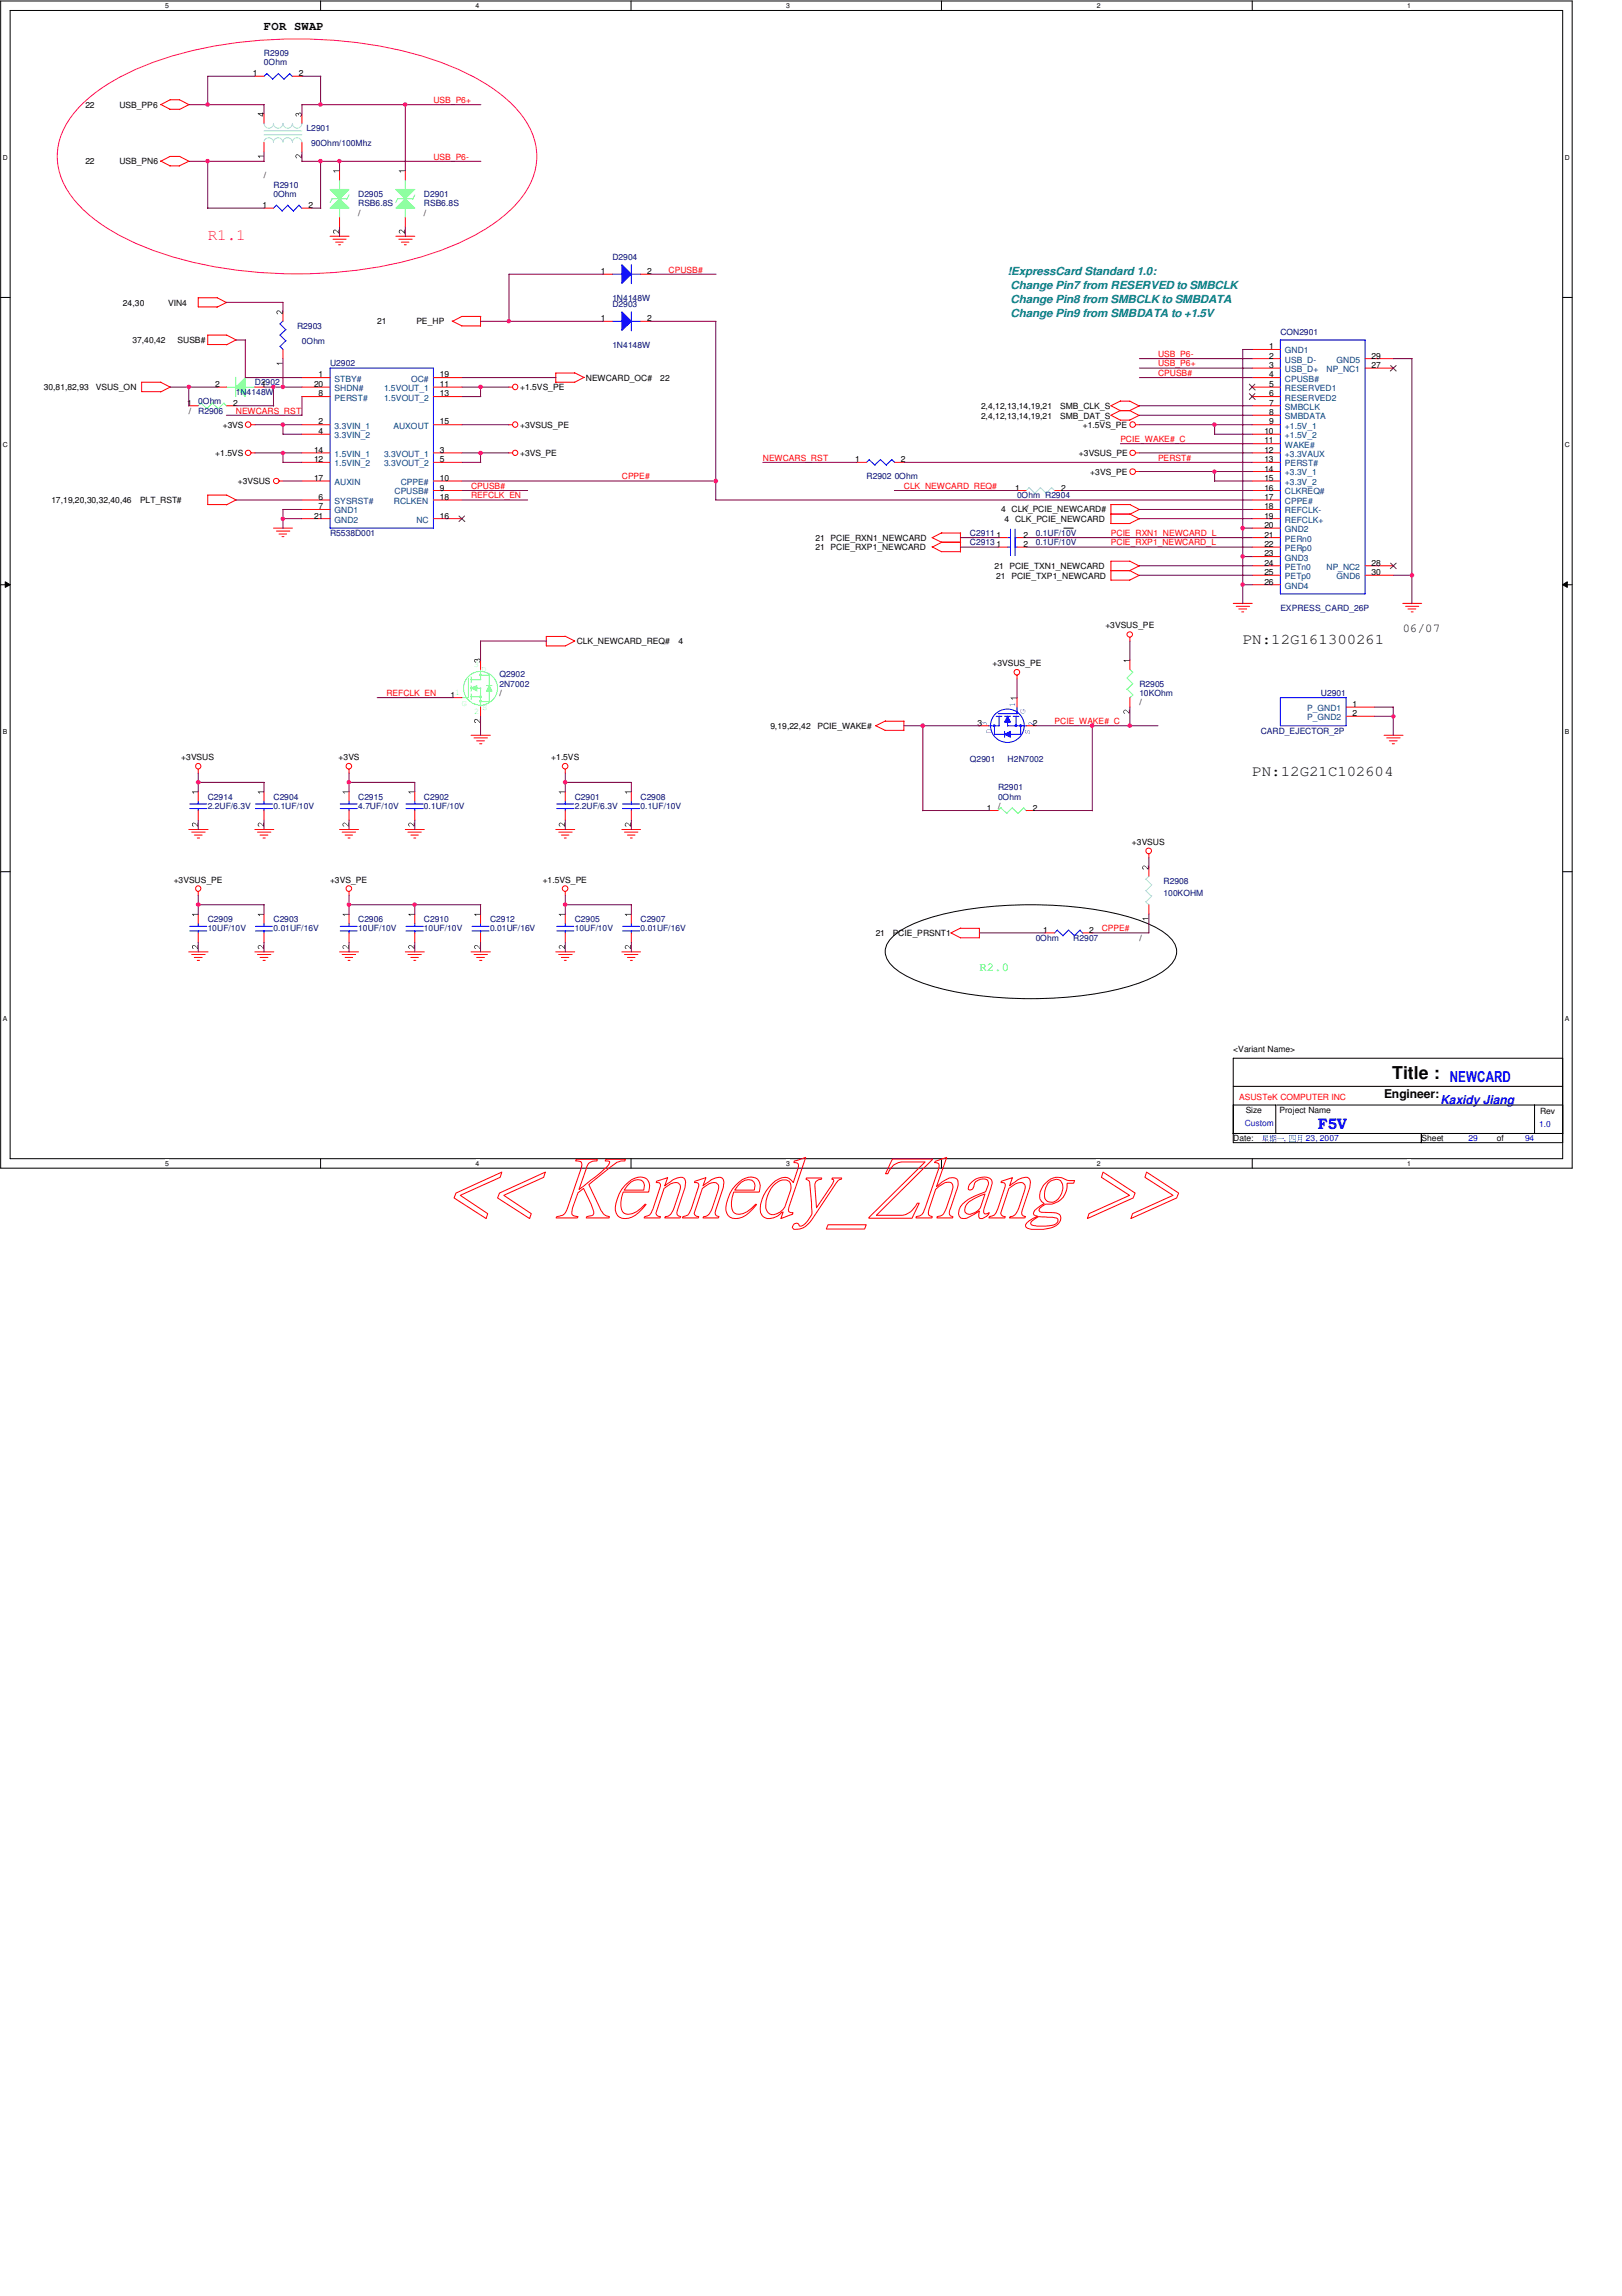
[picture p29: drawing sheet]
<svg xmlns="http://www.w3.org/2000/svg" width="210mm" height="297mm" viewBox="0 0 210 297" stroke-linecap="round" stroke-linejoin="round" font-family="sans-serif">
<defs><g id="words">
<text font-size="2.3" x="180.2" y="139.7">Title :</text>
<text font-size="2.1" fill="#ff0080" x="26.9" y="31">R1.1</text>
<g font-size="1.9">
<text x="160.8" y="83.3">PN:12G161300261</text>
<text x="162.1" y="100.3">PN:12G21C102604</text>
</g>
<g font-size="1.9" fill="#00f">
<text x="187.6" y="140">NEWCARD</text>
<text x="170.6" y="146">F5V</text>
</g>
<g font-size="1.6">
<text x="34.2" y="3.9">FOR SWAP</text>
<text x="181.5" y="81.7">06/07</text>
<text x="179.1" y="142">Engineer:</text>
</g>
<text font-size="1.6" fill="#0f0" x="126.7" y="125.6">R2.0</text>
<text font-size="1.6" fill="#00f" x="186.4" y="142.8">Kaxidy Jiang</text>
<g font-size="1.4" fill="#008080">
<text x="130.4" y="35.6">!ExpressCard Standard 1.0:</text>
<text x="130.8" y="37.4">Change Pin7 from RESERVED to SMBCLK</text>
<text x="130.8" y="39.2">Change Pin8 from SMBCLK to SMBDATA</text>
<text x="130.8" y="41">Change Pin9 from SMBDATA to +1.5V</text>
</g>
<g font-size="1.1">
<text x="32.7" y="9.9">1</text>
<text x="38.7" y="9.9">2</text>
<text x="11" y="13.9">22</text>
<text x="15.5" y="13.9">USB_PP6</text>
<text x="11" y="21.3">22</text>
<text x="15.5" y="21.3">USB_PN6</text>
<text x="34.2" y="23.1">/</text>
<text x="34" y="26.9">1</text>
<text x="39.9" y="26.9">2</text>
<text x="46.4" y="27.9">/</text>
<text x="54.9" y="27.9">/</text>
<text x="77.8" y="35.4">1</text>
<text x="83.7" y="35.4">2</text>
<text x="15.9" y="39.5">24,30</text>
<text x="21.8" y="39.5">VIN4</text>
<text x="48.8" y="42">21</text>
<text x="53.9" y="42">PE_HP</text>
<text x="77.8" y="41.5">1</text>
<text x="83.7" y="41.5">2</text>
<text x="17.1" y="44.4">37,40,42</text>
<text x="23" y="44.4">SUSB#</text>
<text x="164.3" y="47.6">3</text>
<text x="164.3" y="46.4">2</text>
<text x="164.3" y="45.2">1</text>
<text x="177.5" y="47.6">27</text>
<text x="177.5" y="46.4">29</text>
<text x="5.7" y="50.5">30,81,82,93</text>
<text x="12.4" y="50.5">VSUS_ON</text>
<text x="24.2" y="52.5">1</text>
<text x="24.4" y="53.5">/</text>
<text x="27.9" y="50">2</text>
<text x="30.2" y="52.5">2</text>
<text x="33.8" y="50">1</text>
<text x="40.6" y="50">20</text>
<text x="41.2" y="51.3">8</text>
<text x="41.2" y="48.8">1</text>
<text x="56.9" y="51.3">13</text>
<text x="56.9" y="48.8">19</text>
<text x="56.9" y="50">11</text>
<text x="67.3" y="50.5">+1.5VS_PE</text>
<text x="75.8" y="49.3">NEWCARD_OC#</text>
<text x="85.4" y="49.3">22</text>
<text x="127" y="52.9">2,4,12,13,14,19,21</text>
<text x="137.2" y="52.9">SMB_CLK_S</text>
<text x="164.3" y="53.7">8</text>
<text x="164.3" y="52.5">7</text>
<text x="164.3" y="51.3">6</text>
<text x="164.3" y="50">5</text>
<text x="164.3" y="48.8">4</text>
<text x="27.9" y="59">+1.5VS</text>
<text x="28.8" y="55.4">+3VS</text>
<text x="40.6" y="58.6">14</text>
<text x="40.6" y="59.8">12</text>
<text x="41.2" y="56.1">4</text>
<text x="41.2" y="54.9">2</text>
<text x="56.9" y="54.9">15</text>
<text x="56.9" y="59.8">5</text>
<text x="56.9" y="58.6">3</text>
<text x="67.3" y="59">+3VS_PE</text>
<text x="67.3" y="55.4">+3VSUS_PE</text>
<text x="110.7" y="59.8">1</text>
<text x="116.6" y="59.8">2</text>
<text x="127" y="54.1">2,4,12,13,14,19,21</text>
<text x="137.2" y="54.1">SMB_DAT_S</text>
<text x="139.6" y="59">+3VSUS_PE</text>
<text x="140.1" y="55.4">+1.5VS_PE</text>
<text x="163.6" y="59.8">13</text>
<text x="163.6" y="58.6">12</text>
<text x="163.6" y="57.4">11</text>
<text x="163.6" y="56.1">10</text>
<text x="164.3" y="54.9">9</text>
<text x="6.6" y="65.1">17,19,20,30,32,40,46</text>
<text x="18.1" y="65.1">PLT_RST#</text>
<text x="30.8" y="62.7">+3VSUS</text>
<text x="40.6" y="62.2">17</text>
<text x="41.2" y="65.9">7</text>
<text x="41.2" y="64.6">6</text>
<text x="56.9" y="64.6">18</text>
<text x="56.9" y="62.2">10</text>
<text x="56.9" y="63.5">9</text>
<text x="131.4" y="63.5">1</text>
<text x="137.3" y="63.5">2</text>
<text x="141.1" y="61.4">+3VS_PE</text>
<text x="163.6" y="65.9">18</text>
<text x="163.6" y="64.6">17</text>
<text x="163.6" y="63.5">16</text>
<text x="163.6" y="62.2">15</text>
<text x="163.6" y="61">14</text>
<text x="40.6" y="67.1">21</text>
<text x="56.9" y="67.1">16</text>
<text x="105.5" y="70">21 PCIE_RXN1_NEWCARD</text>
<text x="105.5" y="71.2">21 PCIE_RXP1_NEWCARD</text>
<text x="128.9" y="69.6">1</text>
<text x="128.9" y="70.7">1</text>
<text x="129.5" y="66.3">4 CLK_PCIE_NEWCARD#</text>
<text x="130" y="67.5">4 CLK_PCIE_NEWCARD</text>
<text x="132.5" y="69.6">2</text>
<text x="132.5" y="70.7">2</text>
<text x="132.8" y="66.2">/</text>
<text x="163.6" y="72">23</text>
<text x="163.6" y="70.7">22</text>
<text x="163.6" y="69.6">21</text>
<text x="163.6" y="68.3">20</text>
<text x="163.6" y="67.1">19</text>
<text x="128.7" y="73.6">21 PCIE_TXN1_NEWCARD</text>
<text x="128.9" y="74.8">21</text>
<text x="130.9" y="74.8">PCIE_TXP1_NEWCARD</text>
<text x="163.6" y="75.6">26</text>
<text x="163.6" y="74.4">25</text>
<text x="163.6" y="73.2">24</text>
<text x="177.5" y="73.2">28</text>
<text x="177.5" y="74.4">30</text>
<text x="74.6" y="83.4">CLK_NEWCARD_REQ#</text>
<text x="87.8" y="83.4">4</text>
<text x="143" y="81.3">+3VSUS_PE</text>
<text x="128.4" y="86.1">+3VSUS_PE</text>
<text x="58.3" y="90.3">1</text>
<text x="64.6" y="90">/</text>
<text x="99.7" y="94.3">9,19,22,42</text>
<text x="105.8" y="94.3">PCIE_WAKE#</text>
<text x="126.5" y="93.9">3</text>
<text x="133.6" y="93.9">2</text>
<text x="147.4" y="91.3">/</text>
<text x="175" y="91.4">1</text>
<text x="175" y="92.7">2</text>
<text x="23.5" y="98.3">+3VSUS</text>
<text x="43.8" y="98.3">+3VS</text>
<text x="71.3" y="98.3">+1.5VS</text>
<text x="127.7" y="104.9">1</text>
<text x="129.2" y="104.6">/</text>
<text x="133.6" y="104.9">2</text>
<text x="146.5" y="109.3">+3VSUS</text>
<text x="22.5" y="114.2">+3VSUS_PE</text>
<text x="42.7" y="114.2">+3VS_PE</text>
<text x="70.2" y="114.2">+1.5VS_PE</text>
<text x="113.3" y="121.1">21</text>
<text x="115.5" y="121.1">PCIE_PRSNT1</text>
<text x="135" y="120.7">1</text>
<text x="141" y="120.7">2</text>
<text x="147.4" y="121.7">/</text>
<text x="159.6" y="136.1">&lt;Variant Name&gt;</text>
<text x="161.2" y="144">Size</text>
<text x="165.6" y="144">Project Name</text>
<text x="159.6" y="147.7">Date:</text>
<text x="183.9" y="147.7">Sheet</text>
<text x="193.7" y="147.7">of</text>
<text x="199.3" y="144.1">Rev</text>
</g>
<g font-size="1.1" fill="#000080">
<text x="34.2" y="7.2">R2909</text>
<text x="34.2" y="8.5">0Ohm</text>
<text x="39.7" y="17">L2901</text>
<text x="40.3" y="18.9">90Ohm/100Mhz</text>
<text x="35.4" y="24.3">R2910</text>
<text x="35.4" y="25.5">0Ohm</text>
<text x="46.4" y="25.5">D2905</text>
<text x="46.4" y="26.7">RSB6.8S</text>
<text x="54.9" y="25.5">D2901</text>
<text x="54.9" y="26.7">RSB6.8S</text>
<text x="79.2" y="33.7">D2904</text>
<text x="79.2" y="38.9">1N4148W</text>
<text x="79.2" y="39.8">D2903</text>
<text x="38.4" y="42.6">R2903</text>
<text x="39.1" y="44.5">0Ohm</text>
<text x="42.7" y="47.4">U2902</text>
<text x="79.2" y="45">1N4148W</text>
<text x="165.7" y="43.4">CON2901</text>
<text x="25.7" y="53.5">R2906</text>
<text x="25.7" y="52.3">0Ohm</text>
<text x="30.5" y="51.1">1N4148W</text>
<text x="33" y="49.9">D2902</text>
<text x="112.1" y="62">R2902 0Ohm</text>
<text x="131.6" y="64.5">0Ohm R2904</text>
<text x="42.7" y="69.3">R5538D001</text>
<text x="125.5" y="69.3">C2911</text>
<text x="125.5" y="70.6">C2913</text>
<text x="134" y="69.3">0.1UF/10V</text>
<text x="134" y="70.6">0.1UF/10V</text>
<text x="165.7" y="79.1">EXPRESS_CARD_26P</text>
<text x="64.6" y="87.6">Q2902</text>
<text x="64.6" y="88.9">2N7002</text>
<text x="147.4" y="88.9">R2905</text>
<text x="147.4" y="90">10KOhm</text>
<text x="163.2" y="94.9">CARD_EJECTOR_2P</text>
<text x="170.9" y="90">U2901</text>
<text x="125.5" y="98.6">Q2901</text>
<text x="130.4" y="98.6">H2N7002</text>
<text x="26.9" y="103.5">C2914</text>
<text x="26.9" y="104.6">2.2UF/6.3V</text>
<text x="35.4" y="103.5">C2904</text>
<text x="35.4" y="104.6">0.1UF/10V</text>
<text x="46.4" y="103.5">C2915</text>
<text x="46.4" y="104.6">4.7UF/10V</text>
<text x="54.9" y="103.5">C2902</text>
<text x="54.9" y="104.6">0.1UF/10V</text>
<text x="74.4" y="103.5">C2901</text>
<text x="74.4" y="104.6">2.2UF/6.3V</text>
<text x="82.9" y="103.5">C2908</text>
<text x="82.9" y="104.6">0.1UF/10V</text>
<text x="129.2" y="102.2">R2901</text>
<text x="129.2" y="103.5">0Ohm</text>
<text x="26.9" y="119.3">C2909</text>
<text x="35.4" y="119.3">C2903</text>
<text x="46.4" y="119.3">C2906</text>
<text x="54.9" y="119.3">C2910</text>
<text x="63.4" y="119.3">C2912</text>
<text x="74.4" y="119.3">C2905</text>
<text x="82.9" y="119.3">C2907</text>
<text x="150.6" y="114.4">R2908</text>
<text x="150.6" y="115.9">100KOHM</text>
<text x="26.9" y="120.5">10UF/10V</text>
<text x="35.4" y="120.5">0.01UF/16V</text>
<text x="46.4" y="120.5">10UF/10V</text>
<text x="54.9" y="120.5">10UF/10V</text>
<text x="63.4" y="120.5">0.01UF/16V</text>
<text x="74.4" y="120.5">10UF/10V</text>
<text x="82.9" y="120.5">0.01UF/16V</text>
<text x="134" y="121.7">0Ohm</text>
<text x="138.9" y="121.7">R2907</text>
</g>
<g font-size="1.1" fill="#f00">
<text x="56.1" y="13.3">USB_P6+</text>
<text x="56.1" y="20.7">USB_P6-</text>
<text x="86.5" y="35.3">CPUSB#</text>
<text x="149.9" y="47.4">USB_P6+</text>
<text x="149.9" y="46.2">USB_P6-</text>
<text x="30.5" y="53.5">NEWCARS_RST</text>
<text x="149.9" y="48.6">CPUSB#</text>
<text x="98.7" y="59.6">NEWCARS_RST</text>
<text x="145" y="57.2">PCIE_WAKE#_C</text>
<text x="149.9" y="59.6">PERST#</text>
<text x="61" y="63.2">CPUSB#</text>
<text x="61" y="64.5">REFCLK_EN</text>
<text x="80.5" y="62">CPPE#</text>
<text x="117" y="63.2">CLK_NEWCARD_REQ#</text>
<text x="143.8" y="70.6">PCIE_RXP1_NEWCARD_L</text>
<text x="143.8" y="69.3">PCIE_RXN1_NEWCARD_L</text>
<text x="50" y="90">REFCLK_EN</text>
<text x="136.5" y="93.7">PCIE_WAKE#_C</text>
<text x="142.6" y="120.5">CPPE#</text>
<text x="160.4" y="142.3">ASUSTeK COMPUTER INC</text>
</g>
<g font-size="1.1" fill="#004080">
<text x="166.3" y="46.9">USB_D-</text>
<text x="166.3" y="45.7">GND1</text>
<text x="173" y="46.9">GND5</text>
<text x="43.3" y="50.6">SHDN#</text>
<text x="43.3" y="51.8">PERST#</text>
<text x="43.3" y="49.4">STBY#</text>
<text x="49.7" y="50.6">1.5VOUT_1</text>
<text x="49.7" y="51.8">1.5VOUT_2</text>
<text x="53.2" y="49.4">OC#</text>
<text x="166.3" y="53">SMBCLK</text>
<text x="166.3" y="51.8">RESERVED2</text>
<text x="166.3" y="50.6">RESERVED1</text>
<text x="166.3" y="49.4">CPUSB#</text>
<text x="166.3" y="48.1">USB_D+</text>
<text x="171.7" y="48.1">NP_NC1</text>
<text x="43.3" y="59.1">1.5VIN_1</text>
<text x="43.3" y="56.7">3.3VIN_2</text>
<text x="43.3" y="55.5">3.3VIN_1</text>
<text x="49.7" y="59.1">3.3VOUT_1</text>
<text x="50.9" y="55.5">AUXOUT</text>
<text x="166.3" y="59.1">+3.3VAUX</text>
<text x="166.3" y="57.9">WAKE#</text>
<text x="166.3" y="56.7">+1.5V_2</text>
<text x="166.3" y="55.5">+1.5V_1</text>
<text x="166.3" y="54.2">SMBDATA</text>
<text x="43.3" y="65.2">SYSRST#</text>
<text x="43.3" y="62.7">AUXIN</text>
<text x="43.3" y="60.3">1.5VIN_2</text>
<text x="49.7" y="60.3">3.3VOUT_2</text>
<text x="51" y="65.2">RCLKEN</text>
<text x="51.1" y="64">CPUSB#</text>
<text x="51.9" y="62.7">CPPE#</text>
<text x="166.3" y="65.2">CPPE#</text>
<text x="166.3" y="64">CLKREQ#</text>
<text x="166.3" y="62.7">+3.3V_2</text>
<text x="166.3" y="61.5">+3.3V_1</text>
<text x="166.3" y="60.3">PERST#</text>
<text x="43.3" y="67.6">GND2</text>
<text x="43.3" y="66.4">GND1</text>
<text x="53.9" y="67.6">NC</text>
<text x="166.3" y="71.3">PERp0</text>
<text x="166.3" y="70.1">PERn0</text>
<text x="166.3" y="68.8">GND2</text>
<text x="166.3" y="67.6">REFCLK+</text>
<text x="166.3" y="66.4">REFCLK-</text>
<text x="166.3" y="76.2">GND4</text>
<text x="166.3" y="74.9">PETp0</text>
<text x="166.3" y="73.7">PETn0</text>
<text x="166.3" y="72.5">GND3</text>
<text x="171.7" y="73.7">NP_NC2</text>
<text x="173" y="74.9">GND6</text>
<text x="169.2" y="92">P_GND1</text>
<text x="169.2" y="93.2">P_GND2</text>
</g>
<g font-size="1.1" fill="#80ff80">
<text x="58.9" y="90">1</text>
<text x="61.3" y="86.3">3</text>
<text x="62.3" y="86.9">D</text>
<text x="59.8" y="91.3">G</text>
<text x="61.3" y="92.4">2</text>
<text x="62.4" y="91.9">S</text>
</g>
<g font-size="1.1" fill="#00f">
<text x="161.1" y="145.7">Custom</text>
<text x="166.2" y="147.7">,</text>
<text x="169" y="147.7">23, 2007</text>
<text x="190" y="147.7">29</text>
<text x="197.4" y="147.7">94</text>
<text x="199.2" y="145.8">1.0</text>
</g>
<g font-size=".9">
<text x="21.4" y="1">5</text>
<text x="61.6" y="1">4</text>
<text x="101.7" y="1">3</text>
<text x="141.9" y="1">2</text>
<text x="182.1" y="1">1</text>
<text x=".4" y="20.7">D</text>
<text x="202.5" y="20.7">D</text>
<text x=".4" y="57.8">C</text>
<text x="202.5" y="57.8">C</text>
<text x=".4" y="95">B</text>
<text x="202.5" y="95">B</text>
<text x=".4" y="132.1">A</text>
<text x="202.5" y="132.1">A</text>
<text x="21.4" y="150.8">5</text>
<text x="61.6" y="150.8">4</text>
<text x="101.7" y="150.8">3</text>
<text x="141.9" y="150.8">2</text>
<text x="182.1" y="150.8">1</text>
</g>
</g></defs>
<path d="M.1 .1h203.4v151h-203.4zM1.3 1.4h200.9v148.5h-200.9z" fill="none" stroke="#000" stroke-width=".13"/>
<g fill="#fff">
<path d="M21.4 .3h.5v.9h-.5z"/>
<path d="M21.4 150h.5v1h-.5z"/>
</g>
<path d="M41.5 .1v1.3M41.5 149.9v1.2" fill="none" stroke="#000" stroke-width=".13"/>
<g fill="#fff">
<path d="M61.6 .3h.5v.9h-.5z"/>
<path d="M61.6 150h.5v1h-.5z"/>
</g>
<path d="M81.7 .1v1.3M81.7 149.9v1.2" fill="none" stroke="#000" stroke-width=".13"/>
<g fill="#fff">
<path d="M101.7 .3h.5v.9h-.5z"/>
<path d="M101.7 150h.5v1h-.5z"/>
</g>
<path d="M121.8 .1v1.3M121.8 149.9v1.2" fill="none" stroke="#000" stroke-width=".13"/>
<g fill="#fff">
<path d="M141.9 .3h.5v.9h-.5z"/>
<path d="M141.9 150h.5v1h-.5z"/>
</g>
<path d="M162.1 .1v1.3M162.1 149.9v1.2" fill="none" stroke="#000" stroke-width=".13"/>
<g fill="#fff">
<path d="M182.1 .3h.5v.9h-.5z"/>
<path d="M182.1 150h.5v1h-.5z"/>
<path d="M.4 19.9h.6v1h-.6z"/>
<path d="M202.5 19.9h.7v1h-.7z"/>
<path d="M.4 57h.6v1h-.6z"/>
<path d="M202.5 57h.7v1h-.7z"/>
</g>
<path d="M.1 38.5h1.2M202.2 38.5h1.3" fill="none" stroke="#000" stroke-width=".13"/>
<g fill="#fff">
<path d="M.4 94.1h.6v1.1h-.6z"/>
<path d="M202.5 94.1h.6v1.1h-.6z"/>
</g>
<path d="M.1 75.6h1.2M.7 75.3l.6 .3-.6 .4zM202.2 75.6l.6-.3v.7zM202.2 75.6h1.3" fill="none" stroke="#000" stroke-width=".13"/>
<path d="M.7 75.3l.6 .3-.6 .4zM202.2 75.6l.6-.3v.7z" fill="#000"/>
<g fill="#fff">
<path d="M.4 131.3h.6v1h-.6z"/>
<path d="M202.5 131.3h.6v1h-.6z"/>
</g>
<path d="M137.7 68.3h1.2M.1 112.8h1.2M202.2 112.8h1.3M115.5 121.2a15.2 15.2 0 0 1 6.8-3 52.8 52.8 0 0 1 23.7 .4 13.8 13.8 0 0 1 5.3 2.6 2.39 2.39 0 0 1 0 3.8 15.3 15.3 0 0 1-6.8 3 52.1 52.1 0 0 1-23.7-.4 13.8 13.8 0 0 1-5.3-2.6 2.39 2.39 0 0 1 0-3.8z" fill="none" stroke="#000" stroke-width=".13"/>
<path d="M10.9 13.2a27.8 27.8 0 0 1 11.2-5.9 60 60 0 0 1 32.7 0 29.2 29.2 0 0 1 11.2 5.9 9.7 9.7 0 0 1 3.5 7 9.7 9.7 0 0 1-3.5 7 30.5 30.5 0 0 1-13.3 6.5 59.3 59.3 0 0 1-32.6-1.2 25.1 25.1 0 0 1-10.3-6.4 8.4 8.4 0 0 1 0-11.8z" fill="none" stroke="#ff0080" stroke-width=".13"/>
<g fill="#00f">
<path d="M165.2 147.3h.8l.1-.1 .1 .1z"/>
<path d="M163.5 146.9h.5zM163.5 147l.5 .1zM163.5 147.2h.5zM163.4 146.9l.1 .4v-.4zM164 146.9v.3zM163.5 147.2l-.2 .4 .3-.3zM163.5 147.4h.6zM163.4 147.6h.6v-.1v.1zM163.7 147.2l.1 .6v-.5zM163.3 147.7l.9 .1-.1-.1z"/>
<path d="M164.4 147.2h.2zM164.4 147.3l.2 .1zM164.8 146.9h.3zM164.8 147.2h.3zM164.8 147.4h.3zM164.3 147h.5l-.1-.1zM164.4 146.8l.1 .7v-.6zM164.6 146.8l.1 .7v-.6zM164.3 147.5h.5l-.1-.1zM164.4 147.6l-.1 .2 .2-.2zM164.5 147.6l.2 .1v-.1zM164.8 146.9v.5l-.1 .4 .2-.4v-.5zM165.1 146.9v.8h-.2l.2 .1v-.1v-.8z"/>
<path d="M166.9 146.9h.7zM166.9 147.7h.7zM166.8 146.9l.1 .8v-.8zM167.6 146.9v.8h.1zM167.1 146.9v.4l-.1 .2 .1-.2zM167.3 146.9v.5h.2v-.2v.2h-.2z"/>
<path d="M168 146.9h.5zM168 147.1l.5 .1zM168 147.4h.5zM168 146.8v.7l-.1 .3 .1-.3zM168.5 146.8l-.1 .9h-.1l.1 .1h.1z"/>
</g>
<path d="M159.6 136.9h42.6v10.9h-42.6zM159.6 146.6h42.6M159.6 143h5.5v3.6M159.6 140.5h42.6M165.2 143h37M183.9 146.6v1.2M198.6 143v3.6" fill="none" stroke="#000" stroke-width=".13"/>
<g fill="none" stroke="#f00" stroke-width=".13">
<path d="M42.7 30.6h2.5M43.1 30.9h1.7M43.4 31.3h1M43.8 31.7h.3M51.2 30.6h2.5M51.6 30.9h1.7M51.9 31.3h1M52.3 31.7h.3M32.5 58.6h.5M32.5 54.9h.5M65.8 58.6h.5M65.8 54.9h.5"/>
<path d="M65.8 50.1h.5M110.9 59.8h1.2M115.8 59.8h1.2M146.9 58.6h.5M146.9 54.9h.5M35.4 68.3h2.4M35.8 68.7h1.7M36.1 69.1h1M36.1 62.2h.5M36.5 69.4h.2M129.2 69.6h1.2M131.6 69.6h1.2"/>
<path d="M146.9 61h.5M159.6 78.1h2.5M160 78.4h1.7M160.3 78.8h1M160.7 79.2h.3M181.5 78.1h2.5M181.9 78.4h1.7M182.2 78.8h1M182.6 79.2h.3M25.7 99.5v.5M45.2 99.5v.5M61 95.1h2.5"/>
<path d="M61.3 95.5h1.8M61.7 95.8h1M62.1 96.2h.3M73.2 99.5v.5M131.6 87.3v.5M146.2 82.5v.5M179.1 95.1h2.5M179.5 95.5h1.7M179.8 95.8h1M180.2 96.2h.3M24.4 107.3h2.5M24.8 107.7h1.7"/>
<path d="M25.1 108h1.1M25.5 108.4h.3M25.7 115.3v.5M33 107.3h2.4M33.3 107.7h1.8M33.7 108h1M34 108.4h.3M34.2 102.4v1.2M34.2 104.9v1.2M43.9 107.3h2.5M44.3 107.7h1.7M44.7 108h.9"/>
<path d="M45 108.4h.3M45.2 115.3v.5M52.5 107.3h2.4M52.8 107.7h1.7M53.2 108h.9M53.6 108.4h.2M53.7 118.3v1.2M71.9 107.3h2.5M72.3 107.7h1.7M72.6 108h1M73 108.4h.3M73.2 115.3v.5"/>
<path d="M80.5 107.3h2.4M80.8 107.7h1.7M81.2 108h1M81.6 108.4h.2M148.7 110.4v.6M148.7 112.2v1.2M148.7 117.1v1.2M24.4 123.1h2.5M24.8 123.5h1.7M25.1 123.9h1.1M25.5 124.2h.3M33 123.1h2.4"/>
<path d="M33.3 123.5h1.8M33.7 123.9h1M34 124.2h.3M43.9 123.1h2.5M44.3 123.5h1.7M44.7 123.9h.9M45 124.2h.3M52.5 123.1h2.4M52.8 123.5h1.7M53.2 123.9h.9M53.6 124.2h.2M53.7 120.7v1.2"/>
<path d="M61 123.1h2.5M61.3 123.5h1.8M61.7 123.9h1M62.1 124.2h.3M71.9 123.1h2.5M72.3 123.5h1.7M72.6 123.9h1M73 124.2h.3M80.5 123.1h2.4M80.8 123.5h1.7M81.2 123.9h1M81.6 124.2h.2"/>
<circle cx="32.1" cy="54.9" r=".36"/>
<circle cx="32.1" cy="58.6" r=".35"/>
<circle cx="66.7" cy="50.1" r=".35"/>
<circle cx="66.7" cy="54.9" r=".35"/>
<circle cx="66.7" cy="58.6" r=".34"/>
<circle cx="146.6" cy="54.9" r=".37"/>
<circle cx="146.6" cy="58.6" r=".36"/>
<circle cx="35.8" cy="62.2" r=".35"/>
<circle cx="146.6" cy="61" r=".37"/>
<circle cx="25.6" cy="99.1" r=".35"/>
<circle cx="45.1" cy="99.1" r=".37"/>
<circle cx="73.1" cy="99.1" r=".36"/>
<circle cx="131.6" cy="87" r=".36"/>
<circle cx="146.2" cy="82.1" r=".35"/>
<circle cx="25.6" cy="115" r=".35"/>
<circle cx="45.1" cy="115" r=".37"/>
<circle cx="73.1" cy="115" r=".36"/>
<circle cx="148.6" cy="110.1" r=".37"/>
</g>
<g fill="none" stroke="#00f" stroke-width=".13">
<path d="M112.5 59.5l.7 .7M112.5 59.4l-.4 .4M114 59.5l.7 .7M114 59.4l-.8 .8M115.4 59.5l.4 .3M115.4 59.4l-.7 .8M130.4 69.6h.4M130.8 68.5v2.2M131.4 68.5v2.2M131.4 69.6h.2M33.1 104h2.2M33.1 104.6h2.2"/>
<path d="M34.2 103.6v.4M34.2 104.6v.3M52.5 119.8h2.3M53.7 119.5v.3M52.5 120.4h2.3M53.7 120.4v.3"/>
</g>
<path d="M33.4 102.4h.8v.1h-.7l.2 .2h-.1zM33.4 106.6a.41 .41 0 0 1 .7 .2v-.4h.1v.5l-.2-.1a.34 .34 0 0 0-.6-.2l.2 .3-.2-.1zM52.8 118.2h.8v.1h-.6l.1 .2h-.1zM147.8 118.8h.8v.1h-.6l.1 .1h-.1zM147.9 112.1a.37 .37 0 0 1 .6 .2v.1v-.4h.1v.5a.45 .45 0 0 1-.4-.4h-.1a.18 .18 0 0 0-.2 .1 .18 .18 0 0 0 .1 .2v.1l-.2-.2zM52.9 122.3a.5 .5 0 0 1 .7 .3v-.3v.5l-.1-.1a.44 .44 0 0 0-.5-.3l-.1 .1 .1 .3-.1-.2z" fill="#000"/>
<path d="M148.3 113.7l.7 .8M148.3 116.7l.4 .4M148.3 115.2l.7 .8M148.7 113.4l-.4 .3M149.1 114.5l-.8 .7M149.1 115.9l-.8 .8" fill="none" stroke="#80ffff" stroke-width=".13"/>
<path d="M53.7 25.2l-.3 .5h-1.9" fill="none" stroke="#80ff80" stroke-width=".13"/>
<path d="M51.2 24.5h2.5l-1.2 1.2z" fill="#80ff80"/>
<path d="M51.2 24.5h2.5l-1.2 1.2z" fill="none" stroke="#80ff80" stroke-width=".13"/>
<path d="M51.2 26.9l1.3-1.2 1.2 1.2z" fill="#80ff80"/>
<path d="M45.2 25.2l-.3 .5h-1.9M51.2 26.9l1.3-1.2 1.2 1.2zM51.5 25.7l-.3 .5M52.5 23.3v1.2M52.5 26.9v1.3" fill="none" stroke="#80ff80" stroke-width=".13"/>
<g fill="none" stroke="#f00" stroke-width=".13">
<path d="M34.2 14.8v1.2M34.2 18.4v1.2M39.1 14.8v1.2M39.1 18.4v1.2M52.5 22.1v1.2M52.5 28.2v1.2M39.1 58.6h3.6M39.1 54.9h3.6M39.1 56.2h3.6M39.1 59.8h3.6M39.1 51.3h3.6M39.1 48.9h3.6"/>
<path d="M39.1 50.1h3.6M56.1 58.6h3.7M56.1 54.9h3.7M56.1 59.8h3.7M56.1 51.3h3.7M56.1 48.9h3.7M56.1 50.1h3.7M39.1 65.9h3.6M39.1 64.7h3.6M39.1 62.2h3.6M39.1 67.1h3.6M56.1 64.7h3.7"/>
<path d="M56.1 62.2h3.7M56.1 67.1h3.7M56.1 63.5h3.7M129.2 70.8h1.2M131.6 70.8h1.2M34.2 118.3v1.2M45.2 102.4v1.2M45.2 104.9v1.2M62.2 118.3v1.2M34.2 120.7v1.2M62.2 120.7v1.2"/>
</g>
<g fill="#000">
<path d="M38.3 14.7l.1-.1 .2 .1a.22 .22 0 0 1 .3-.1 .22 .22 0 0 1 .1 .3v.1l-.2 .1v-.1a.16 .16 0 0 0 .1-.3 .16 .16 0 0 0-.2 .1v.1h-.1l-.1-.2a.14 .14 0 0 0-.2 .1 .14 .14 0 0 0 .1 .2v.1l-.1-.2zM33.4 20.2h.8h-.7l.2 .2h-.1zM38.3 20a.59 .59 0 0 1 .6 .4v-.4h.1v.5l-.1-.1a.4 .4 0 0 0-.6-.3l.1 .4-.2-.3zM51.6 22.1h.8h-.6l.1 .2h-.1zM51.7 29.8a.59 .59 0 0 1 .6 .3v-.4h.1v.5l-.1-.1a.44 .44 0 0 0-.6-.3v.2l.1 .2-.2-.1zM33.4 118.2h.8v.1h-.7l.2 .2h-.1zM44.3 102.4h.8v.1h-.6l.1 .2h-.1zM44.4 106.5a.5 .5 0 0 1 .6 .3v-.4h.1v.5l-.1-.1a.38 .38 0 0 0-.6-.2l.1 .3-.2-.1zM61.4 118.2h.8v.1h-.6l.1 .2h-.1zM33.4 122.4a.41 .41 0 0 1 .7 .2v-.3h.1v.5l-.2-.1a.34 .34 0 0 0-.6-.3l.2 .4-.2-.1zM61.4 122.3a.52 .52 0 0 1 .7 .3v-.3h.1v.5l-.2-.1a.34 .34 0 0 0-.5-.3v.2l.1 .2-.2-.2z"/>
<path d="M33.4 14.6v.1l.5 .4h.1v-.4h.2l-.2-.1h-.1zM33.5 14.7h.4v.3z"/>
</g>
<g fill="none" stroke="#00f" stroke-width=".13">
<path d="M42.7 47.6h13.4v20.7h-13.4zM130.4 70.8h.4M130.8 69.7v2.2M131.4 69.7v2.2M131.4 70.8h.2M33.1 119.8h2.2M34.2 119.5v.3M44 104h2.2M44 104.6h2.2M45.2 103.6v.4M45.2 104.6v.3M61.1 119.8h2.2"/>
<path d="M62.2 119.5v.3M33.1 120.4h2.2M34.2 120.4v.3M61.1 120.4h2.2M62.2 120.4v.3"/>
</g>
<path d="M59.4 66.8l.8 .7M60.1 66.8l-.7 .7" fill="none" stroke="#804000" stroke-width=".13"/>
<path d="M34.2 18.4a.62 .62 0 0 1 .6-.6 .62 .62 0 0 1 .6 .6 .62 .62 0 0 1 .6-.6 .62 .62 0 0 1 .6 .6 .62 .62 0 0 1 .6-.6 .62 .62 0 0 1 .6 .6 .62 .62 0 0 1 .7-.6 .62 .62 0 0 1 .6 .6M34.2 16a.61 .61 0 0 0 .6 .6 .61 .61 0 0 0 .6-.6 .61 .61 0 0 0 .6 .6 .61 .61 0 0 0 .6-.6 .61 .61 0 0 0 .6 .6 .61 .61 0 0 0 .6-.6 .61 .61 0 0 0 .7 .6 .61 .61 0 0 0 .6-.6M34.2 17.4h4.9M34.2 16.9h4.9" fill="none" stroke="#80ffff" stroke-width=".13"/>
<path d="M42.7 24.5h2.5l-1.3 1.2z" fill="#80ff80"/>
<path d="M42.7 24.5h2.5l-1.3 1.2z" fill="none" stroke="#80ff80" stroke-width=".13"/>
<path d="M42.7 26.9l1.2-1.2 1.3 1.2z" fill="#80ff80"/>
<path d="M42.7 26.9l1.2-1.2 1.3 1.2zM43 25.7l-.3 .5M43.9 23.3v1.2M43.9 26.9v1.3M129.5 104.5l.8 .7M129.5 104.5l-.3 .4M131 104.5l-.7 .7M132.5 104.5l.3 .4M132.5 104.5l-.8 .7-.7-.7" fill="none" stroke="#80ff80" stroke-width=".13"/>
<path d="M43.9 22.1v1.2M43.9 28.2v1.2M131.6 63.5h1.2M136.5 63.5h1.2M25.7 102.4v1.2M25.7 104.9v1.2M81.7 118.3v1.2M127.9 104.9h1.3M132.8 104.9h1.2M81.7 120.7v1.2M135.3 120.7h1.2M140.1 120.7h1.3" fill="none" stroke="#f00" stroke-width=".13"/>
<path d="M43.1 22.1h.8h-.6l.1 .2h-.1zM43.2 29.8a.59 .59 0 0 1 .6 .3v-.4h.1v.5l-.1-.1a.44 .44 0 0 0-.6-.3v.2l.1 .2-.2-.1zM24.8 102.4h.9v.1h-.7l.1 .2h-.1zM24.9 106.5a.52 .52 0 0 1 .7 .3v-.4h.1v.5l-.2-.1a.34 .34 0 0 0-.6-.2l.2 .3-.2-.1zM80.9 118.2h.8v.1h-.7l.2 .2h-.1zM80.9 122.3a.5 .5 0 0 1 .7 .3v-.3h.1v.5l-.2-.1a.34 .34 0 0 0-.6-.3l.2 .4-.2-.2z" fill="#000"/>
<g fill="none" stroke="#00f" stroke-width=".13">
<path d="M24.6 104h2.2M24.6 104.6h2.2M25.7 103.6v.4M25.7 104.6v.3M80.6 119.8h2.2M81.7 119.5v.3M80.6 120.4h2.2M81.7 120.4v.3M136.8 120.4l.8 .7M136.9 120.3l-.4 .4M138.3 120.4l.8 .7M138.3 120.3l-.8 .8"/>
<path d="M139.7 120.4l.4 .3M139.8 120.3l-.8 .8"/>
</g>
<path d="M132.8 63.5l.4-.4 .7 .7M134.6 63.1l.8 .7 .7-.7 .4 .4M134.7 63.1l-.8 .7" fill="none" stroke="#80ffff" stroke-width=".13"/>
<path d="M80.5 34.2l1.2 1.3-1.2 1.2z" fill="#00f"/>
<path d="M35.4 26.9l.4-.4 .7 .8M37.2 26.5l.8 .8 .7-.8 .4 .5M37.3 26.5l-.8 .8M79.2 35.5h1.3M80.5 34.2l1.2 1.3-1.2 1.2zM81.7 34.2v2.5M81.7 35.5h1.2M165.7 44h11v32.8h-11zM24.6 119.8h2.2M25.7 119.5v.3M24.6 120.4h2.2M25.7 120.4v.3" fill="none" stroke="#00f" stroke-width=".13"/>
<g fill="none" stroke="#f00" stroke-width=".13">
<path d="M34.2 26.9h1.2M39.1 26.9h1.2M78 35.5h1.2M82.9 35.5h1.2M162.1 59.8h3.6M162.1 58.6h3.6M162.1 57.4h3.6M162.1 56.2h3.6M162.1 54.9h3.6M162.1 53.7h3.6M162.1 52.5h3.6M162.1 51.3h3.6"/>
<path d="M162.1 50.1h3.6M162.1 48.9h3.6M162.1 47.6h3.6M162.1 46.4h3.6M162.1 45.2h3.6M176.7 47.6h3.6M176.7 46.4h3.6M162.1 75.6h3.6M162.1 74.4h3.6M162.1 73.2h3.6M162.1 72h3.6M162.1 70.8h3.6"/>
<path d="M162.1 69.6h3.6M162.1 68.3h3.6M162.1 67.1h3.6M162.1 65.9h3.6M162.1 64.7h3.6M162.1 63.5h3.6M162.1 62.2h3.6M162.1 61h3.6M176.7 74.4h3.6M176.7 73.2h3.6M25.7 118.3v1.2M25.7 120.7v1.2"/>
</g>
<path d="M24.8 118.2h.9v.1h-.7l.1 .2h-.1zM24.9 122.3a.52 .52 0 0 1 .7 .3v-.3h.1v.5l-.2-.1a.34 .34 0 0 0-.6-.3l.2 .4-.2-.2z" fill="#000"/>
<path d="M161.7 50.9l.7 .8M161.7 49.7l.7 .8M162.4 50.9l-.7 .8M162.4 49.7l-.7 .8M180 47.3l.7 .7M180.7 47.3l-.8 .7M180 72.9l.7 .7M180.7 72.9l-.8 .7" fill="none" stroke="#804000" stroke-width=".13"/>
<path d="M31.7 48.9v2.4l-1.2-1.2z" fill="#80ff80"/>
<g fill="none" stroke="#80ff80" stroke-width=".13">
<path d="M29.3 50.1h1.2M30.5 48.8v2.5M31.7 48.9v2.4l-1.2-1.2zM31.7 50.1h1.3M60.6 87.8v2.5h-.8M61 87.5v.8M61 88.7v.7M61 89.8v.7M61 87.9h1.2M61 90.1h1.2M61 89h1.2M62.2 86.6v1.3"/>
<path d="M62.2 89v2.5M62.2 87.3h1.1M62.9 88.7h.8M63.3 87.3v3.5h-1.1M145.8 89.2l.8 .7-.4 .4M146.2 86.6l.4 .4M146.6 87l-.8 .7 .8 .7-.8 .8"/>
<circle cx="62.2" cy="89" r="2.19"/>
</g>
<path d="M28.1 50.1h1.2M33 50.1h1.2M146.2 85.4v1.2M146.2 90.3v1.2M53.7 102.4v1.2M53.7 104.9v1.2" fill="none" stroke="#f00" stroke-width=".13"/>
<path d="M145.4 85.4h.8v.1h-.7l.2 .1h-.1zM145.5 91.9a.5 .5 0 0 1 .6 .3v-.4h.1v.5l-.2-.1a.34 .34 0 0 0-.5-.2l.1 .3-.2-.1zM52.8 102.4h.8v.1h-.6l.1 .2h-.1zM52.9 106.5a.5 .5 0 0 1 .7 .3v-.4v.5l-.1-.1a.44 .44 0 0 0-.5-.2l-.1 .1 .1 .2-.1-.1z" fill="#000"/>
<path d="M52.5 104h2.3M52.5 104.6h2.3M53.7 103.6v.4M53.7 104.6v.3" fill="none" stroke="#00f" stroke-width=".13"/>
<path d="M62.1 87.2h.2v.1l-.2 .1z" fill-rule="evenodd" fill="#80ff80"/>
<path d="M62.1 87.2h.2v.1l-.2 .1z" fill="none" stroke="#80ff80" stroke-width=".13"/>
<path d="M62.1 90h.2v.2h-.2z" fill-rule="evenodd" fill="#80ff80"/>
<path d="M62.1 90h.2v.2h-.2z" fill="none" stroke="#80ff80" stroke-width=".13"/>
<path d="M62.1 90.7h.2v.1h-.2z" fill-rule="evenodd" fill="#80ff80"/>
<path d="M62.1 90.7h.2v.1h-.2z" fill="none" stroke="#80ff80" stroke-width=".13"/>
<path d="M63.3 88.7l.4 .7h-.8z" fill="#80ff80"/>
<path d="M63.3 88.7l.4 .7h-.8z" fill="none" stroke="#80ff80" stroke-width=".13"/>
<path d="M61 89l.7-.3v.7z" fill="#80ff80"/>
<path d="M61 89l.7-.3v.7z" fill="none" stroke="#80ff80" stroke-width=".13"/>
<path d="M58.5 90.3h1.3M62.2 85.4v1.2M62.2 91.5v1.2M73.2 102.4v1.2M73.2 104.9v1.2" fill="none" stroke="#f00" stroke-width=".13"/>
<path d="M61.4 85.3h.1h.2a.26 .26 0 0 1 .5 0 .26 .26 0 0 1-.2 .4v-.1a.17 .17 0 0 0 .1-.2 .17 .17 0 0 0-.2-.1 .17 .17 0 0 0-.1 .2h-.1a.14 .14 0 0 0-.1-.2 .16 .16 0 0 0-.1 .3l.1 .1-.2-.1zM61.4 93.1a.47 .47 0 0 1 .7 .3v-.4h.1v.5h-.2l-.2-.3a.19 .19 0 0 0-.3-.1 .19 .19 0 0 0 0 .3l.1 .1-.2-.1zM72.3 102.4h.8v.1h-.6l.1 .2h-.1zM72.4 106.5a.5 .5 0 0 1 .6 .3v-.4h.1v.5l-.1-.1a.44 .44 0 0 0-.6-.2v.1l.1 .2-.2-.1z" fill="#000"/>
<g fill="none" stroke="#00f" stroke-width=".13">
<path d="M127.9 93.9h1.4M128.7 93.9v1.1h3.4M128.9 92.7h.8M129.2 92.3h2.4M129.3 92.7v1.2M130 92.7h.8M130 94.6v.8M130.4 93.9h2.4M130.4 92.7v1.2M131.1 92.7h.8M131.5 92.7v1.2M131.6 91.5v.9"/>
<path d="M132.1 93.9v1.1M72.1 104h2.2M72.1 104.6h2.2M73.2 103.6v.4M73.2 104.6v.3"/>
<circle cx="130.4" cy="93.9" r="2.17"/>
</g>
<path d="M128.6 93.8h.1v.2h-.1z" fill-rule="evenodd" fill="#00f"/>
<path d="M128.6 93.8h.1v.2h-.1z" fill="none" stroke="#00f" stroke-width=".13"/>
<path d="M131.4 93.8h.1v.2h-.1z" fill-rule="evenodd" fill="#00f"/>
<path d="M131.4 93.8h.1v.2h-.1z" fill="none" stroke="#00f" stroke-width=".13"/>
<path d="M132 93.8h.2v.1l-.2 .1z" fill-rule="evenodd" fill="#00f"/>
<path d="M132 93.8h.2v.1l-.2 .1z" fill="none" stroke="#00f" stroke-width=".13"/>
<path d="M130 95l.8-.4v.8z" fill="#00f"/>
<path d="M130 95l.8-.4v.8z" fill="none" stroke="#00f" stroke-width=".13"/>
<path d="M130.4 92.7l.4 .7h-.8z" fill="#00f"/>
<path d="M130.4 92.7l.4 .7h-.8z" fill="none" stroke="#00f" stroke-width=".13"/>
<g fill="#00f">
<path d="M132 91.8h.2a.26 .26 0 0 0-.1 .4 .26 .26 0 0 0 .4 0l.1-.1v-.2h-.2v.1v-.3v.1h.2a.3 .3 0 0 1-.2 .5 .3 .3 0 0 1-.3-.4z"/>
<path d="M132.6 94.5h.2a.14 .14 0 0 0-.1 .2 .14 .14 0 0 0 .2 0 .17 .17 0 0 1 .2-.2 .17 .17 0 0 1 .2 .2v.2h-.2a.15 .15 0 0 0 .1-.2 .15 .15 0 0 0-.2-.1l-.1 .2a.18 .18 0 0 1-.2 0 .18 .18 0 0 1 0-.3z"/>
<path d="M127 93.5l.2-.1 .1 .2a.18 .18 0 0 1 .3-.1 .18 .18 0 0 1 0 .3v-.1a.17 .17 0 0 0-.1-.2 .17 .17 0 0 0-.2 .1 .13 .13 0 0 0-.1-.1 .13 .13 0 0 0-.2 .1l.1 .2-.1-.2z"/>
<path d="M133.1 93.5h.3l.3 .3v-.3l.1-.1v.4l-.4-.2a.16 .16 0 0 0-.3-.1 .18 .18 0 0 0 .2 .3l-.2-.1z"/>
<path d="M130.6 91.1h.7v-.1l.1 .3-.1-.1h-.6l.1 .1h-.1z"/>
<path d="M127.7 94.4v.4v-.1h.6v.1v-.2a.38 .38 0 0 0-.6-.2zM127.7 94.5l.2-.1a.27 .27 0 0 1 .4 .3h-.6z"/>
</g>
<path d="M126.7 93.9h1.2M131.6 90.3v1.2M132.8 93.9h1.2" fill="none" stroke="#f00" stroke-width=".13"/>
<path d="M130.8 90.3h.8h-.7l.2 .2h-.1z" fill="#000"/>
<path d="M80.5 40.3l1.2 1.3-1.2 1.2z" fill="#00f"/>
<g fill="none" stroke="#00f" stroke-width=".13">
<path d="M34.2 9.9l.3-.4 .8 .7M37.5 9.5l.3 .4M37.5 9.5l-.8 .7-.7-.7-.7 .7M36.2 44.8l.4 .4M36.6 41.5l-.4 .4 .8 .8M37 42.6l-.8 .7 .8 .8M37 44.1l-.8 .7M79.2 41.6h1.3M80.5 40.3l1.2 1.3-1.2 1.2zM81.7 40.3v2.5M81.7 41.6h1.2M165.7 90.3h8.5v3.6h-8.5z"/>
<path d="M44 119.8h2.2M45.2 119.5v.3M72.1 119.8h2.2M73.2 119.5v.3M80.6 104h2.2M80.6 104.6h2.2M81.7 103.6v.4M81.7 104.6v.3M44 120.4h2.2M45.2 120.4v.3M72.1 120.4h2.2M73.2 120.4v.3"/>
</g>
<g fill="none" stroke="#f00" stroke-width=".13">
<path d="M20.8 13.5l1.2-.6h1.2l1.3 .6M20.8 13.5l1.2 .6M22 14.1h1.2M24.4 13.5l-1.2 .7M33 9.9h1.2M37.8 9.9h1.3M20.8 20.9l1.2-.7h1.2l1.3 .7M20.8 20.8l1.2 .7M22 21.5h1.2M24.4 20.9l-1.2 .6M25.7 38.5h2.4l1.2 .7M25.7 38.5v1.2h2.4"/>
<path d="M29.3 39.1l-1.2 .7M20.8 49.4l1.2 .7-1.2 .6M20.8 49.4h-2.5v1.3h2.5M24.4 52.5h1.3M29.3 52.5h1.2M30.5 44l-1.2 .6M30.6 44l-1.3-.7h-2.4v1.3h2.4M36.6 40.3v1.3M36.6 45.2v1.2M58.5 41.5l1.3 .7M59.7 42.2h2.5M62.2 40.9v1.3"/>
<path d="M62.2 40.9h-2.4l-1.3 .7M74.3 48.2l1.3 .7M74.4 48.3h-2.5v1.2M75.6 48.8l-1.2 .6h-2.5M78 41.6h1.2M82.9 41.6h1.2M145 51.9h1.2l1.2 .6M145 53.1l-1.2 .6 1.2 .7h1.2M145 51.9l-1.2 .6 1.2 .6h1.2l1.2 .7M147.4 53.7l-1.2 .7M147.4 52.5l-1.2 .6M30.5 64.7l-1.2 .6"/>
<path d="M30.6 64.7l-1.3-.6h-2.4v1.2h2.4M120.6 69.6l1.2 .5h2.5M120.6 70.7l1.2 .7h2.5M121.8 69h2.5M121.9 68.9l-1.3 .7M121.9 70.1l-1.3 .7M124.3 69v2.4M143.8 66.5h2.4l1.2 .6M143.8 73.8h2.4l1.2 .7M146.2 66.5l1.2-.6-1.2-.6h-2.4v2.4h2.4M147.4 67.1l-1.2 .6M147.4 73.2l-1.2-.6h-2.4v2.5h2.4"/>
<path d="M147.4 74.4l-1.2 .7M147.4 73.2l-1.2 .6M73.1 82.3l1.3 .6-1.2 .7h-2.5v-1.3h2.5M114.6 93.3h2.4M114.6 93.3l-1.3 .6 1.3 .6h2.4M117 93.3v1.2M174.2 91.5h3.7M174.2 92.7h3.7M45.2 118.3v1.2M73.2 118.3v1.2M81.7 102.4v1.2M81.7 104.9v1.2"/>
<path d="M45.2 120.7v1.2M73.2 120.7v1.2M124.3 120.1l-1.2 .6 1.2 .6h2.4v-1.2h-2.4"/>
</g>
<path d="M35.8 46.9h.8v.1h-.6l.1 .2h-.1zM35.9 40.2a.59 .59 0 0 1 .6 .4v-.4h.1v.5l-.2-.1a.41 .41 0 0 0-.5-.3l.1 .4-.2-.2zM44.3 118.2h.8v.1h-.6l.1 .2h-.1zM72.3 118.2h.8v.1h-.6l.1 .2h-.1zM80.9 102.4h.8v.1h-.7l.2 .2h-.1zM80.9 106.5a.5 .5 0 0 1 .7 .3v-.4h.1v.5l-.2-.1a.34 .34 0 0 0-.6-.2l.2 .3-.2-.1zM44.4 122.3a.5 .5 0 0 1 .6 .3v-.3h.1v.5l-.1-.1a.38 .38 0 0 0-.6-.3l.1 .4-.2-.2zM72.4 122.3a.5 .5 0 0 1 .6 .3v-.3h.1v.5l-.1-.1a.44 .44 0 0 0-.6-.3v.1l.1 .3-.2-.2z" fill="#000"/>
<path d="M26 52.2l.8 .7M26 52.1l-.3 .4M27.5 52.1l-.7 .8M29 52.2l.3 .3M29 52.1l-.8 .8-.7-.7" fill="none" stroke="#80ff80" stroke-width=".13"/>
<g fill="none" stroke="#800040" stroke-width=".13">
<path d="M24.4 13.5h9.8M33 9.9h-6.1v3.6M34.2 13.5v1.3M34.2 19.6v1.3M39.1 19.6v1.3h23.1M39.1 9.9h2.4M41.5 9.9v3.6M52.5 13.5v8.6M62.2 13.5h-23.1v1.3M24.4 20.9h9.8M26.9 20.9v6.1M26.9 26.9h7.3"/>
<path d="M29.3 39.1h7.3v1.2M40.3 26.9h1.2M41.5 20.8v6.1M43.9 20.9v1.2M43.9 29.4v1.2M52.5 29.4v1.2M78.1 35.5h-12.2v6.1M84.1 35.5h8.6M22 50.1h6.1M24.4 50.1v2.4M29.3 53.7h9.8M30.5 44h1.3"/>
<path d="M30.5 52.5h4.9M31.7 44v4.9h7.4M33 58.6h6.1M33 54.9h6.1M34.2 50.1h4.9M35.4 50.1v2.4M36.6 54.9v1.3h2.5M36.6 58.6v1.2h2.5M36.6 46.4v3.7M39.1 51.3v2.5M59.8 58.6h6.1M59.8 54.9h6.1"/>
<path d="M59.8 50.1h6.1M59.8 59.8h2.4M59.8 48.9h12.2M59.8 51.3h2.4M62.2 50.1v1.2M62.2 58.6v1.2M62.2 41.6h15.9M84.1 41.6h8.6M92.6 41.6v23.1h69.5M98.7 59.8h12.2M117 59.8h45.1M145 57.4h17.1"/>
<path d="M147.4 58.6h14.7M147.4 53.7h14.7M147.4 54.9h14.7M147.4 48.9h14.7M147.4 52.5h14.7M147.4 46.4h14.7M147.4 47.6h14.7M157.2 54.9v1.3h4.9M162.1 45.2h-1.3v32.9M180.3 46.4h2.5M182.7 46.4v31.7M30.5 64.7h8.6"/>
<path d="M36.6 67.1h2.5M36.6 62.2h2.5M39.1 65.9h-2.5v2.5M59.8 63.5h8.5M59.8 64.7h8.5M59.8 62.2h32.9M115.7 63.5h15.9M124.3 69.6h4.9M124.3 70.8h4.9M132.8 69.6h29.3M132.8 70.8h29.3M137.7 63.5h24.4"/>
<path d="M147.4 67.1h14.7M147.4 74.4h14.7M147.4 61h14.7M147.4 65.9h14.7M147.4 73.2h14.7M157.2 61v1.3M157.2 62.2h4.9M160.8 75.6h1.3M160.8 72h1.3M160.8 68.3h1.3M180.3 74.4h2.5M25.7 100v2.4"/>
<path d="M45.2 100v2.4M48.8 90.3h9.7M62.2 92.7v2.4M70.7 82.9h-8.5v2.5M73.2 100v2.4M117 93.9h9.7M119.4 93.9v11M131.6 87.8v2.5M134 93.9h15.9M141.4 93.9v11M146.2 82.9v2.5M146.2 91.5v2.4"/>
<path d="M177.9 91.5h2.4M177.9 92.7h2.4M180.3 91.5v3.6M25.7 117.1h8.5M25.7 106.1v1.2M25.7 115.8v2.5M25.7 101.2h8.5M34.2 101.2v1.2M34.2 106.1v1.2M34.2 117.1v1.2M45.2 106.1v1.2M45.2 115.8v2.5"/>
<path d="M45.2 117.1h17M45.2 101.2h8.5v1.2M53.7 106.1v1.2M53.7 117.1v1.2M62.2 117.1v1.2M73.2 101.2h8.5v1.2M73.2 117.1h8.5v1.2M73.2 106.1v1.2M73.2 115.8v2.5M81.7 106.1v1.2M119.4 104.9h8.6M134 104.9h7.4"/>
<path d="M148.7 118.2v2.5h-7.4M148.7 111v1.2M25.7 121.9v1.2M34.2 121.9v1.2M45.2 121.9v1.2M53.7 121.9v1.2M62.2 121.9v1.2M73.2 121.9v1.2M81.7 121.9v1.2M126.7 120.7h8.6"/>
</g>
<path d="M119.2 93.8l.2-.2 .2 .1v.3h-.4z" fill-rule="evenodd" fill="#f0f"/>
<path d="M119.2 93.8l.2-.2 .2 .1v.3h-.4z" fill="none" stroke="#f0f" stroke-width=".13"/>
<path d="M36.4 54.8l.2-.1 .2 .1v.3h-.4z" fill-rule="evenodd" fill="#f0f"/>
<path d="M36.4 54.8l.2-.1 .2 .1v.3h-.4z" fill="none" stroke="#f0f" stroke-width=".13"/>
<circle cx="25.7" cy="117" r=".24" fill="#f0f"/>
<circle cx="25.7" cy="117" r=".24" fill="none" stroke="#f0f" stroke-width=".13"/>
<path d="M160.6 71.8h.4v.3l-.3 .1-.1-.2z" fill-rule="evenodd" fill="#f0f"/>
<path d="M160.6 71.8h.4v.3l-.3 .1-.1-.2z" fill="none" stroke="#f0f" stroke-width=".13"/>
<circle cx="25.7" cy="101.2" r=".25" fill="#f0f"/>
<circle cx="25.7" cy="101.2" r=".25" fill="none" stroke="#f0f" stroke-width=".13"/>
<path d="M24.3 49.9h.3l.1 .1-.1 .2-.2 .1-.1-.1z" fill-rule="evenodd" fill="#f0f"/>
<path d="M24.3 49.9h.3l.1 .1-.1 .2-.2 .1-.1-.1z" fill="none" stroke="#f0f" stroke-width=".13"/>
<path d="M53.5 116.9h.3l.1 .1-.1 .2-.2 .1-.1-.1z" fill-rule="evenodd" fill="#f0f"/>
<path d="M53.5 116.9h.3l.1 .1-.1 .2-.2 .1-.1-.1z" fill="none" stroke="#f0f" stroke-width=".13"/>
<path d="M26.7 20.7h.3v.3h-.3l-.1-.2z" fill-rule="evenodd" fill="#f0f"/>
<path d="M26.7 20.7h.3v.3h-.3l-.1-.2z" fill="none" stroke="#f0f" stroke-width=".13"/>
<path d="M36.4 49.9h.4v.3l-.3 .1-.1-.3z" fill-rule="evenodd" fill="#f0f"/>
<path d="M36.4 49.9h.4v.3l-.3 .1-.1-.3z" fill="none" stroke="#f0f" stroke-width=".13"/>
<path d="M26.7 13.4h.3v.3h-.3l-.1-.2z" fill-rule="evenodd" fill="#f0f"/>
<path d="M26.7 13.4h.3v.3h-.3l-.1-.2z" fill="none" stroke="#f0f" stroke-width=".13"/>
<path d="M72.9 101.1l.3-.1h.1v.4h-.3z" fill-rule="evenodd" fill="#f0f"/>
<path d="M72.9 101.1l.3-.1h.1v.4h-.3z" fill="none" stroke="#f0f" stroke-width=".13"/>
<path d="M36.4 58.4h.4v.4h-.3l-.1-.2z" fill-rule="evenodd" fill="#f0f"/>
<path d="M36.4 58.4h.4v.4h-.3l-.1-.2z" fill="none" stroke="#f0f" stroke-width=".13"/>
<path d="M45 101h.1l.2 .1v.3h-.3z" fill-rule="evenodd" fill="#f0f"/>
<path d="M45 101h.1l.2 .1v.3h-.3z" fill="none" stroke="#f0f" stroke-width=".13"/>
<path d="M35.2 49.9h.3v.3l-.3 .1-.1-.3z" fill-rule="evenodd" fill="#f0f"/>
<path d="M35.2 49.9h.3v.3l-.3 .1-.1-.3z" fill="none" stroke="#f0f" stroke-width=".13"/>
<path d="M41.3 13.4h.3v.3h-.3l-.1-.2z" fill-rule="evenodd" fill="#f0f"/>
<path d="M41.3 13.4h.3v.3h-.3l-.1-.2z" fill="none" stroke="#f0f" stroke-width=".13"/>
<path d="M180.1 92.5h.4l.1 .2-.1 .1-.2 .1-.2-.1z" fill-rule="evenodd" fill="#f0f"/>
<path d="M180.1 92.5h.4l.1 .2-.1 .1-.2 .1-.2-.1z" fill="none" stroke="#f0f" stroke-width=".13"/>
<path d="M73 116.9h.3v.3h-.3l-.1-.2z" fill-rule="evenodd" fill="#f0f"/>
<path d="M73 116.9h.3v.3h-.3l-.1-.2z" fill="none" stroke="#f0f" stroke-width=".13"/>
<path d="M65.7 41.4h.3l.1 .1-.1 .2-.2 .1-.1-.1z" fill-rule="evenodd" fill="#f0f"/>
<path d="M65.7 41.4h.3l.1 .1-.1 .2-.2 .1-.1-.1z" fill="none" stroke="#f0f" stroke-width=".13"/>
<path d="M146 93.8l.2-.2 .2 .1v.3h-.4z" fill-rule="evenodd" fill="#f0f"/>
<path d="M146 93.8l.2-.2 .2 .1v.3h-.4z" fill="none" stroke="#f0f" stroke-width=".13"/>
<path d="M41.3 20.7h.3v.3h-.3l-.1-.2z" fill-rule="evenodd" fill="#f0f"/>
<path d="M41.3 20.7h.3v.3h-.3l-.1-.2z" fill="none" stroke="#f0f" stroke-width=".13"/>
<path d="M157 54.8l.1-.1 .3 .1-.1 .3h-.3z" fill-rule="evenodd" fill="#f0f"/>
<path d="M157 54.8l.1-.1 .3 .1-.1 .3h-.3z" fill="none" stroke="#f0f" stroke-width=".13"/>
<path d="M160.6 75.5l.2-.1 .2 .1v.3h-.4z" fill-rule="evenodd" fill="#f0f"/>
<path d="M160.6 75.5l.2-.1 .2 .1v.3h-.4z" fill="none" stroke="#f0f" stroke-width=".13"/>
<path d="M157 60.8h.3l.1 .2-.1 .2-.2 .1-.1-.1z" fill-rule="evenodd" fill="#f0f"/>
<path d="M157 60.8h.3l.1 .2-.1 .2-.2 .1-.1-.1z" fill="none" stroke="#f0f" stroke-width=".13"/>
<circle cx="92.6" cy="62.2" r=".25" fill="#f0f"/>
<circle cx="92.6" cy="62.2" r=".25" fill="none" stroke="#f0f" stroke-width=".13"/>
<path d="M36.4 66.9h.4v.4h-.3l-.1-.2z" fill-rule="evenodd" fill="#f0f"/>
<path d="M36.4 66.9h.4v.4h-.3l-.1-.2z" fill="none" stroke="#f0f" stroke-width=".13"/>
<circle cx="160.8" cy="68.3" r=".24" fill="#f0f"/>
<circle cx="160.8" cy="68.3" r=".24" fill="none" stroke="#f0f" stroke-width=".13"/>
<circle cx="182.7" cy="74.4" r=".25" fill="#f0f"/>
<circle cx="182.7" cy="74.4" r=".25" fill="none" stroke="#f0f" stroke-width=".13"/>
<circle cx="62.2" cy="50.1" r=".24" fill="#f0f"/>
<circle cx="62.2" cy="50.1" r=".24" fill="none" stroke="#f0f" stroke-width=".13"/>
<path d="M45 116.9h.3l.1 .1-.1 .2-.2 .1-.1-.1z" fill-rule="evenodd" fill="#f0f"/>
<path d="M45 116.9h.3l.1 .1-.1 .2-.2 .1-.1-.1z" fill="none" stroke="#f0f" stroke-width=".13"/>
<circle cx="62.2" cy="58.6" r=".24" fill="#f0f"/>
<circle cx="62.2" cy="58.6" r=".24" fill="none" stroke="#f0f" stroke-width=".13"/>
<path d="M141.2 93.7l.1-.1 .2 .2v.2h-.3z" fill-rule="evenodd" fill="#f0f"/>
<path d="M141.2 93.7l.1-.1 .2 .2v.2h-.3z" fill="none" stroke="#f0f" stroke-width=".13"/>
<path d="M43.7 20.7h.4l.1 .1-.1 .2-.2 .1-.2-.1z" fill-rule="evenodd" fill="#f0f"/>
<path d="M43.7 20.7h.4l.1 .1-.1 .2-.2 .1-.2-.1z" fill="none" stroke="#f0f" stroke-width=".13"/>
<path d="M52.3 13.4h.3v.3h-.3l-.1-.2z" fill-rule="evenodd" fill="#f0f"/>
<path d="M52.3 13.4h.3v.3h-.3l-.1-.2z" fill="none" stroke="#f0f" stroke-width=".13"/>
<g fill="none" stroke="#f00" stroke-width=".13">
<path d="M59 154.3l5.9-2.7-.2 .7-5.1 2.3 3.5 2.4-.2 .6-4.1-2.6zM64.6 154.3l6-2.7-.2 .7-5.2 2.3 3.5 2.4-.2 .6-4.1-2.6zM74.5 150h2.8v.2a1.16 1.16 0 0 0-1.4 1l-1 2.7 2-1.5a8.9 8.9 0 0 0 2-1.9v-.2l-.1-.1h-.5l.1-.2h2.5v.2a2.34 2.34 0 0 0-1.9 .8l-2.8 2.2 1.7 3.6a1.03 1.03 0 0 0 1 .6l-.1 .2h-2.9v-.2l.9-.2v-.2a5.2 5.2 0 0 0-.6-1.9l-.7-1.3-.7 .5-.8 2.3a.49 .49 0 0 0 0 .5 .49 .49 0 0 0 .5 .3h.3l-.1 .2h-2.7l.1-.2a1.37 1.37 0 0 0 1.4-1.2l1.7-5a.78 .78 0 0 0-.1-.9l-.6-.1zM80.9 153.3a2.45 2.45 0 0 1 2.6-.9 1.16 1.16 0 0 1 .5 1.4l-.1 .4h-3.3a3.3 3.3 0 0 0 0 2.6 1.06 1.06 0 0 0 1.2 .2l.6-.2 1.1-1h.1a4.5 4.5 0 0 1-2.3 1.8 1.27 1.27 0 0 1-1.7-1.4 5.6 5.6 0 0 1 1.3-2.9zM81.6 153a1.05 1.05 0 0 1 1.8 .2l-.1 .8h-2.5zM85 152.8l1.4-.4-.4 1 .7-.5a1.82 1.82 0 0 1 1.8-.5 .82 .82 0 0 1 .2 .8l-.1 .4-1 3.3v.2l.2 .2 .3 .1-.1 .2h-2l.1-.2a1.27 1.27 0 0 0 1.1-1.1l.8-2.4a.65 .65 0 0 0-.1-.8 .65 .65 0 0 0-.8-.1l-.3 .2-.9 .6-1 3.2 .3 .4h.3l-.1 .2h-2v-.2a.89 .89 0 0 0 1-.7l1.1-3.2v-.3l-.2-.2h-.4zM89.9 152.8l1.5-.4-.4 1 .7-.5a1.82 1.82 0 0 1 1.7-.5 .82 .82 0 0 1 .2 .8v.4l-1.1 3.3 .1 .2 .2 .2 .2 .1v.2h-2l.1-.2a1.27 1.27 0 0 0 1.1-1.1l.8-2.4a.65 .65 0 0 0-.2-.8 .65 .65 0 0 0-.7-.1l-.4 .2-.8 .6-1.1 3.2 .3 .4h.3v.2h-2.1l.1-.2a.89 .89 0 0 0 .9-.7l1.1-3.2v-.3l-.1-.2h-.4zM95.2 153.3a2.45 2.45 0 0 1 2.6-.9 1.16 1.16 0 0 1 .5 1.4v.4h-3.3a3.3 3.3 0 0 0-.1 2.6 1.06 1.06 0 0 0 1.2 .2l.6-.2 1.1-1h.1a4.5 4.5 0 0 1-2.3 1.8 1.27 1.27 0 0 1-1.7-1.4 5.6 5.6 0 0 1 1.3-2.9zM95.9 153a1.05 1.05 0 0 1 1.8 .2l-.1 .8h-2.5zM100.1 153.4a1.65 1.65 0 0 1 2-.6 1.2 1.2 0 0 1 .2 1.2l-.7 2.2a1.77 1.77 0 0 1-2 .9 1.2 1.2 0 0 1-.5-1.2 4.1 4.1 0 0 1 1-2.5zM102.8 150.2l1.5-.5-2.3 6.8a.42 .42 0 0 0 .6 .4v.2l-1.6 .5 .3-.8h-.1a1.71 1.71 0 0 1-2.6 .5 2.33 2.33 0 0 1 0-2.2 4.6 4.6 0 0 1 2.6-2.7 1.23 1.23 0 0 1 1.5 .6l.6-2.2-.1-.3-.5-.1zM104.4 152.4h1.9v.2a.73 .73 0 0 0-.8 .8l.2 2.9 2.1-3.2a.36 .36 0 0 0 0-.5h-.1v-.2h1.2v.2h-.3l-.4 .4-3.4 5.2a2.18 2.18 0 0 1-2.1 .8l-.1-.1a.44 .44 0 0 1 .2-.6 .44 .44 0 0 1 .6 .3 1.22 1.22 0 0 0 1.3-.9 1.48 1.48 0 0 0 .3-1.4l-.2-3.3-.2-.3-.3-.1z"/>
<path d="M107.1 158.5h5l-.2 .5h-5zM115.5 149.9h5.2l-7.3 7.3h3.4a2.57 2.57 0 0 0 1.9-1.5h.3l-1 1.9h-5.6l7.3-7.3h-3a2.04 2.04 0 0 0-1.8 1.5h-.3zM121 150.2l1.5-.5-1.3 3.8 .2-.1a3.3 3.3 0 0 1 1.9-1 .76 .76 0 0 1 .7 1.1l-1.1 3.1a.55 .55 0 0 0 .4 .8v.2h-2.1l.1-.2a1.24 1.24 0 0 0 1.2-1.1l.6-2a1.27 1.27 0 0 0 .1-1.2 .87 .87 0 0 0-1.2 .1l-.9 .7-.9 2.7a.53 .53 0 0 0 .4 .8v.2h-2.1l.1-.2a1.25 1.25 0 0 0 1.1-1.1l1.8-5.2v-.3a.45 .45 0 0 0-.6-.4zM125.2 155.7l.9-.6 1.4-.6-.5 1.5a1.66 1.66 0 0 1-1.9 1 .88 .88 0 0 1 .1-1.3zM125.6 153.1a2.24 2.24 0 0 1 2.5-.7 .7 .7 0 0 1 .2 1l-1 3.2 .1 .4h.4l.2-.1a1.2 1.2 0 0 1-1.3 .7v-.2v-.7a5.4 5.4 0 0 1-1.9 .9 .76 .76 0 0 1-.7-1.1 4 4 0 0 1 2.7-2l.8-.3a1.85 1.85 0 0 0 .3-1.3 .71 .71 0 0 0-1-.3 .89 .89 0 0 0-.9 .9 .44 .44 0 0 1-.2 .4 .44 .44 0 0 1-.5-.1v-.3zM129.6 152.8l1.4-.4-.4 1 .8-.5a1.82 1.82 0 0 1 1.7-.5 .82 .82 0 0 1 .2 .8v.4l-1.1 3.3v.2l.2 .2 .3 .1-.1 .2h-2l.1-.2a1.27 1.27 0 0 0 1.1-1.1l.8-2.4a.65 .65 0 0 0-.1-.8 .65 .65 0 0 0-.8-.1l-.3 .2-.8 .6-1.1 3.2 .3 .4h.3l-.1 .2h-2l.1-.2a.89 .89 0 0 0 .9-.7l1.1-3.2v-.3l-.1-.2h-.5zM133.5 158l.9-.6 1.8 .1 .5 .1 .2 .1a.8 .8 0 0 1-.8 .8l-.3 .1a5.1 5.1 0 0 1-2.1-.1l-.3-.2zM135 153.3a2.17 2.17 0 0 1 3.1-.6h1l-.2 .4h-.8a2.42 2.42 0 0 1-2.8 2.7l-.2 .1a.93 .93 0 0 0-.6 .7l.3 .2a4.9 4.9 0 0 1 2.1 .2l.2 .1a.98 .98 0 0 1-.4 1.5l-.4 .1a6.7 6.7 0 0 1-2.8 .3 .72 .72 0 0 1-.8-.5 2.91 2.91 0 0 1 1.6-1.1l-.5-.2-.1-.2a1.33 1.33 0 0 1 .9-1l.5-.3a1.13 1.13 0 0 1-.5-1.5zM135.6 153.1a1.41 1.41 0 0 1 1.6-.4 1.96 1.96 0 0 1-.9 2.8 .89 .89 0 0 1-1.1-1.1l.1-.8zM142.7 151.6l4.2 2.7-.3 .7-5.9 2.6 .2-.6 5.3-2.4-3.7-2.3zM148.4 151.6l4.1 2.7-.2 .7-6 2.6 .3-.6 5.2-2.4-3.6-2.3z"/>
</g>
<use href="#words"/>
</svg>
